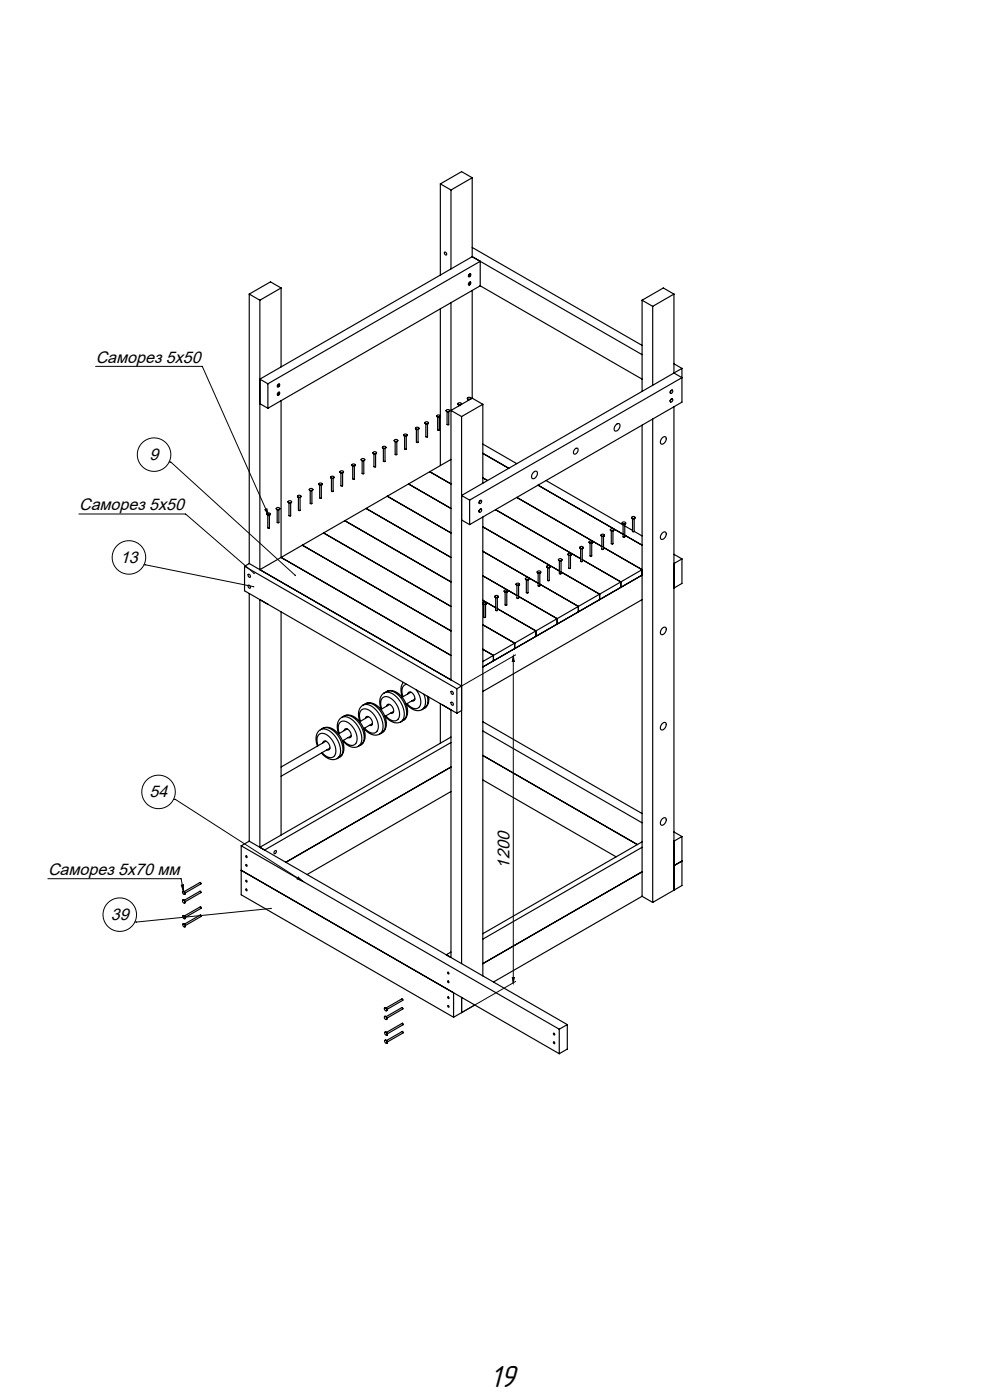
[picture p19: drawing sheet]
<svg xmlns="http://www.w3.org/2000/svg" width="297mm" height="420mm" viewBox="0 0 297 420" stroke-linecap="round" stroke-linejoin="round" font-family="sans-serif">
<defs><g id="words">
<text font-size="9.5" x="146.8" y="416.1">19</text>
<text font-size="5.1" x="152.7" y="260.6" transform="rotate(-90 152.7 260.6)">1200</text>
<g font-size="5">
<text x="28.7" y="108.8">Саморез 5х50</text>
<text x="44.8" y="137.9">9</text>
<text x="23.7" y="153.1">Саморез 5х50</text>
<text x="36" y="168.8">13</text>
<text x="44.8" y="239.1">54</text>
<text x="14.4" y="262.5">Саморез 5х70 мм</text>
<text x="33.2" y="275.9">39</text>
</g>
</g></defs>
<g fill="none" stroke="#000" stroke-width=".35">
<path d="M132 55.2v27.3M132 55.2l3.2 1.8M135.2 57v23.7M141.5 53.3l-3.2-1.8-6.3 3.7M141.5 53.3l-6.3 3.7M141.5 53.3v23.7M133.2 75.7l.3-.1 .3 .4a.35 .35 0 0 1-.2 .6 .35 .35 0 0 1-.4-.5zM141.5 77l-63.6 36.7 2.4 1.4M141.5 77l50.9 29.4M141.5 74.2l50.9 29.4M74.7 88.2l3.2 1.9M74.7 88.2v80.9"/>
<path d="M77.9 90.1v80.8l6.3-3.7M84.2 86.4l-3.1-1.8-6.4 3.6M84.2 86.4l-6.3 3.7M84.2 86.4v23.7M132 92.6v47.1M135.2 90.8v113.2M140.7 84.7a.32 .32 0 0 1 .4 0 .32 .32 0 0 1-.1 .5 .38 .38 0 0 1-.6 .2 .38 .38 0 0 1 .2-.6zM140.7 82.2a.32 .32 0 0 1 .4 .1 .32 .32 0 0 1-.1 .5 .38 .38 0 0 1-.6 .2 .38 .38 0 0 1 .2-.7zM141.5 87.1v32.4M143.9 85.7v-7.3l-63.6 36.7M143.9 85.7l-63.6 36.8M143.9 85.7l48.5 28"/>
<path d="M192.4 90.1v27.3M192.4 90.1l3.2 1.8M195.6 91.9v23.7M202 88.2l-3.2-1.8-6.4 3.7M202 88.2l-6.4 3.7M202 88.2v23.7M80.3 115.1v7.4M83.4 115.3a.32 .32 0 0 1 .5 0 .32 .32 0 0 1-.2 .5 .38 .38 0 0 1-.6 .2 .38 .38 0 0 1 .2-.6zM83.4 117.8a.32 .32 0 0 1 .5 0 .32 .32 0 0 1-.2 .5 .38 .38 0 0 1-.6 .2 .38 .38 0 0 1 .2-.7zM140.1 119.5l.1 .3h.6M140.1 119.3l.2-.1a.44 .44 0 0 1 .7 0 .44 .44 0 0 1 0 .6 .44 .44 0 0 1-.7 0zM140.3 119.8v.3"/>
<path d="M141.1 119.5l-.1 .2M141.5 119.5l-6.3 3.6 3.1 1.9M141.5 119.5l3.2 1.8M201.1 117.2a.34 .34 0 0 1 .6 0 .34 .34 0 0 1-.2 .5 .35 .35 0 0 1-.6 .3 .35 .35 0 0 1 .1-.6zM201.2 119.8a.32 .32 0 0 1 .5 0 .32 .32 0 0 1-.2 .5 .38 .38 0 0 1-.6 .2 .38 .38 0 0 1 .2-.6zM201.5 119.7l-.6 .3 .1 .6M201.5 117.1l-.5 .2-.2 .5 .2 .2M202 111.9l-63.7 36.7 2.4 1.4M202 109.1l2.4 1.4M202 111.9l2.4 1.4-63.7 36.7M204.4 110.5v10.1l-63.7 36.8M204.4 110.5l-2.4 1.4"/>
<path d="M77.9 121.1l2.4 1.4M84.2 120.2v47M105.4 139.5l.6 .4 .5-.4M105.5 139.3l.2-.1a.44 .44 0 0 1 .6 0 .44 .44 0 0 1 0 .6 .44 .44 0 0 1-.6 0zM105.7 139.8v3.9l.3 .1 .2-.1v-3.9M108.3 137.9l.5 .3 .5-.3M108.3 137.7l.2-.1a.44 .44 0 0 1 .7-.1 .44 .44 0 0 1 0 .7 .44 .44 0 0 1-.7-.1zM108.5 138.2v3.8l.3 .2 .2-.2v-3.8M111.8 135.8l.5 .4 .5-.4M111.9 135.7l.2-.1a.44 .44 0 0 1 .6-.1 .44 .44 0 0 1 0 .6 .44 .44 0 0 1-.6 0zM112.1 136.2v3.8l.2 .1 .3-.1v-3.8M114.6 134.2l.5 .4 .6-.4"/>
<path d="M114.7 134l.2-.1a.44 .44 0 0 1 .6 0 .44 .44 0 0 1 0 .6 .44 .44 0 0 1-.6-.1zM114.9 134.5v3.8l.2 .2 .3-.2v-3.8M118.2 132.1l.5 .4 .5-.4M118.2 132l.2-.1a.44 .44 0 0 1 .7-.1 .44 .44 0 0 1 0 .7 .44 .44 0 0 1-.7-.1zM118.4 132.5v3.8l.3 .2 .2-.2v-3.8M121 130.5l.5 .4 .5-.4M121.1 130.4l.1-.2a.44 .44 0 0 1 .7 0 .44 .44 0 0 1 0 .6 .44 .44 0 0 1-.7 0zM121.3 130.9v3.8l.2 .1 .3-.1v-3.8M124.5 128.5l.5 .4 .6-.4M124.6 128.3l.2-.1a.44 .44 0 0 1 .6-.1 .44 .44 0 0 1 0 .7 .44 .44 0 0 1-.6-.1zM124.8 128.8v3.8l.2 .2 .3-.2v-3.8M127.3 126.8l.6 .4 .5-.4"/>
<path d="M127.4 126.7l.2-.1a.44 .44 0 0 1 .7-.1 .44 .44 0 0 1 0 .7 .44 .44 0 0 1-.7-.1zM127.6 127.2v3.8l.3 .1 .2-.1v-3.8M130.9 124.8l.4 .4 .6-.3M131 124.6l.1-.1a.44 .44 0 0 1 .7 0 .44 .44 0 0 1 0 .6 .44 .44 0 0 1-.7 0zM131.2 125.1v3.9l.2 .1 .3-.1v-3.9M133.7 123.2l.5 .3 .6-.3M133.8 123l.2-.1a.44 .44 0 0 1 .6-.1 .44 .44 0 0 1 0 .7 .44 .44 0 0 1-.6-.1zM134 123.5v3.8l.2 .2 .3-.2v-3.8M135.2 137.8l-19.1 11.1M137.2 121.1l.3 .4h.6M137.3 121l.2-.1a.44 .44 0 0 1 .7-.1 .44 .44 0 0 1 0 .6 .44 .44 0 0 1-.7 0zM137.5 121.5v.3"/>
<path d="M138 121.5h.1M138.3 121.1l-.1 .3M138.3 125v164.1M144.7 136l7.8 4.5M144.7 121.3l-6.4 3.7M144.7 121.3v23.7M144.7 133.2l10.2 5.9M172.3 134.7a.56 .56 0 0 1 .8-.2 .56 .56 0 0 1 .1 .9l-.3 .5a.59 .59 0 0 1-.9 .2 .59 .59 0 0 1 0-.9zM184.6 127.4a.68 .68 0 0 1 1-.2 .68 .68 0 0 1 .1 1l-.3 .6a.75 .75 0 0 1-1.1 .5 .75 .75 0 0 1-.1-1.2zM192.4 127.5v141.4M195.6 125.7v145M198.5 131.3a.68 .68 0 0 1 1.1-.2 .68 .68 0 0 1 0 1.1l-.3 .5a.75 .75 0 0 1-1.2 .5 .75 .75 0 0 1 0-1.2z"/>
<path d="M202 122v145.1M80 154.2l.5 .4 .5-.4M80 154l.2-.1a.44 .44 0 0 1 .7 0 .44 .44 0 0 1 0 .6 .44 .44 0 0 1-.7-.1zM80.2 154.5v3.8l.3 .2 .2-.2v-3.8M82.8 152.6l.5 .3 .6-.3M82.9 152.4l.2-.1a.44 .44 0 0 1 .6-.1 .44 .44 0 0 1 0 .7 .44 .44 0 0 1-.6-.1zM83.1 152.9v3.8l.2 .2 .3-.2v-3.8M86.3 150.5l.6 .4 .5-.4M86.4 150.4l.2-.2a.44 .44 0 0 1 .6 0 .44 .44 0 0 1 0 .6 .44 .44 0 0 1-.6 0zM86.6 150.9v3.8l.3 .1 .2-.1v-3.8M89.2 148.9l.5 .4 .5-.4M89.2 148.7l.2-.1a.44 .44 0 0 1 .7 0 .44 .44 0 0 1 0 .6 .44 .44 0 0 1-.7-.1z"/>
<path d="M89.4 149.2v3.8l.3 .2 .2-.2v-3.8M92.7 146.8l.5 .4 .5-.4M92.8 146.7l.2-.1a.44 .44 0 0 1 .6-.1 .44 .44 0 0 1 0 .7 .44 .44 0 0 1-.6-.1zM93 147.2v3.8l.2 .1 .3-.1v-3.8M95.5 145.2l.6 .4 .5-.4M95.6 145.1l.2-.2a.44 .44 0 0 1 .6 0 .44 .44 0 0 1 0 .6 .44 .44 0 0 1-.6 0zM95.8 145.6v3.8l.3 .1 .2-.1v-3.8M97 159.9l38.2 22M99.1 143.2l.5 .3 .5-.3M99.1 143l.2-.1a.44 .44 0 0 1 .7-.1 .44 .44 0 0 1 0 .7 .44 .44 0 0 1-.7-.1zM99.3 143.5v3.8l.3 .2 .2-.2v-3.8M101.9 141.5l.5 .4 .5-.4"/>
<path d="M102 141.4l.2-.1a.44 .44 0 0 1 .6-.1 .44 .44 0 0 1 0 .7 .44 .44 0 0 1-.6-.1zM102.2 141.9v3.8l.2 .1 .3-.1v-3.8M103.3 156.2l31.9 18.4M109.7 152.5l25.5 14.7M116.1 148.9l-31.9 18.3M116.1 148.9l19.1 11M122.4 145.2l12.8 7.3M128.8 141.5l6.4 3.7M138.3 156l2.4 1.4M140.7 150v7.4M143.9 150.3a.32 .32 0 0 1 .5 0 .32 .32 0 0 1-.1 .4 .38 .38 0 0 1-.4 .4 .38 .38 0 0 1-.4-.3 .38 .38 0 0 1 .3-.4zM143.9 152.9a.32 .32 0 0 1 .5 0 .32 .32 0 0 1-.1 .5 .38 .38 0 0 1-.7 .2 .38 .38 0 0 1 .2-.6z"/>
<path d="M144.3 150.2l-.3-.1-.3 .3v.7M144.3 152.8l-.6 .2v.7M144.7 158l22.9 13.3M144.7 143.4l1.4 .8M144.7 155.1v137.7M148.5 152.9l25.5 14.7M154.9 149.2l25.5 14.7M159.9 141.7a.68 .68 0 0 1 1-.2 .68 .68 0 0 1 .1 1l-.3 .5a.75 .75 0 0 1-1.1 .6 .75 .75 0 0 1-.2-1.2zM161.2 145.6l25.5 14.7M163.6 144.2l23.1 13.3M182.9 158.9l.6 .4 .5-.4M183 158.8l.2-.1a.44 .44 0 0 1 .6-.1 .44 .44 0 0 1 0 .6 .44 .44 0 0 1-.6 0z"/>
<path d="M183.2 159.3v3.8l.3 .1 .2-.1v-3.8M186.5 156.9l.5 .4 .5-.4M186.5 156.7l.2-.1a.44 .44 0 0 1 .7 0 .44 .44 0 0 1 0 .6 .44 .44 0 0 1-.7-.1zM186.7 157.2v3.8l.3 .2 .2-.2v-3.8M187.2 157.8l2.4 1.3M189.3 155.2l.5 .4 .5-.4M189.4 155.1l.2-.1a.44 .44 0 0 1 .6-.1 .44 .44 0 0 1 0 .7 .44 .44 0 0 1-.6-.1zM189.6 155.6v3.8h.5M190.1 159.4l2.3 1.4M190.1 155.6v3.8M198.5 159.9a.68 .68 0 0 1 1.1-.2 .68 .68 0 0 1 0 1l-.3 .6a.75 .75 0 0 1-1.2 .5 .75 .75 0 0 1 0-1.3zM73.3 169.9v7.3l63.6 36.8"/>
<path d="M73.3 169.9l63.6 36.7M74.4 175.6l.6 .3a.35 .35 0 0 1-.1 .6 .35 .35 0 0 1-.5-.4zM74.4 172.3l.6 .3a.35 .35 0 0 1-.1 .6 .35 .35 0 0 1-.5-.4zM74.7 169.1l63.6 36.7-1.4 .8M74.7 169.1l-1.4 .8M74.7 178v74.4M84.2 167.2l51 29.4M90.6 163.6l44.6 25.7M144.7 165.4l16.6 9.6M144.7 172.7l10.2 5.9M148.3 178.9l.5 .4 .5-.4M148.3 178.8l.2-.1a.44 .44 0 0 1 .7-.1 .44 .44 0 0 1 0 .6 .44 .44 0 0 1-.7 0z"/>
<path d="M148.6 179.3v3.8l.2 .1 .3-.1v-3.8M151.1 177.3l.5 .4 .6-.4M151.2 177.1l.2-.1a.44 .44 0 0 1 .6 0 .44 .44 0 0 1 0 .6 .44 .44 0 0 1-.6 0zM151.4 177.6v3.9l.2 .1 .3-.1v-3.9M154.6 175.2l.6 .4 .5-.4M154.7 175.1l.2-.1a.44 .44 0 0 1 .6-.1 .44 .44 0 0 1 0 .7 .44 .44 0 0 1-.6-.1zM154.9 175.6v3.8l.3 .2 .2-.2v-3.8M155.4 178.9l11.6 6.7v1.6M157.5 173.6l.5 .4 .5-.4M157.5 173.5l.2-.1a.44 .44 0 0 1 .7-.1 .44 .44 0 0 1 0 .6 .44 .44 0 0 1-.7 0zM157.7 174v3.8l.3 .1 .2-.1v-3.8M161 171.6l.5 .4 .6-.4"/>
<path d="M161.1 171.4l.2-.1a.44 .44 0 0 1 .6-.1 .44 .44 0 0 1 0 .7 .44 .44 0 0 1-.6-.1zM161.3 171.9v3.8l.2 .2 .3-.2v-3.8M161.8 175.3l11.5 6.6v1.7M163.8 169.9l.6 .4 .5-.4M163.9 169.8l.2-.1a.44 .44 0 0 1 .6-.1 .44 .44 0 0 1 0 .7 .44 .44 0 0 1-.6-.1zM164.1 170.3v3.8l.3 .1 .2-.1v-3.8M167.4 167.9l.5 .4 .5-.4M167.4 167.7l.2-.1a.44 .44 0 0 1 .7 0 .44 .44 0 0 1 0 .6 .44 .44 0 0 1-.7 0zM167.6 168.2v3.9l.3 .1 .2-.1v-3.9M168.1 171.6l11.6 6.7v1.6M170.2 166.3l.5 .4 .5-.4M170.3 166.1l.2-.1a.44 .44 0 0 1 .6-.1 .44 .44 0 0 1 0 .7 .44 .44 0 0 1-.6-.1z"/>
<path d="M170.5 166.6v3.8l.2 .2 .3-.2v-3.8M173.7 164.2l.6 .4 .5-.4M173.8 164.1l.2-.1a.44 .44 0 0 1 .6-.1 .44 .44 0 0 1 0 .7 .44 .44 0 0 1-.6-.1zM174 164.6v3.8l.3 .1 .2-.1v-3.8M174.5 167.9l11.6 6.7v1.6l6.3-3.7-47.7 27.6 9.5-5.5v-1.7M176.6 162.6l.5 .4 .5-.4M176.6 162.4l.2-.1a.44 .44 0 0 1 .7 0 .44 .44 0 0 1 0 .6 .44 .44 0 0 1-.7 0zM176.8 162.9v3.9l.3 .1 .2-.1v-3.9M180.1 160.6l.5 .3 .5-.3M180.2 160.4l.2-.1a.44 .44 0 0 1 .6-.1 .44 .44 0 0 1 0 .7 .44 .44 0 0 1-.6-.1zM180.4 160.9v3.8l.2 .2 .3-.2v-3.8M180.9 164.2l11.5 6.7-38.2 22"/>
<path d="M187.2 160.6l5.2 3M192.4 179.9l-47.7 27.5M202 166.3l2.4 1.4M204.4 167.7v7.3l-2.4 1.4M204.4 167.7l-2.4 1.4M80.3 181.3l-2.4-1.4v74.3l57.3-33.1M80.3 181.3h.1M84.2 183.6v66.9M144.7 194.8l3.2 1.8v1.7M144.7 180.1l3.9 2.2M144.7 187.4l9.5 5.5M144.7 181l.6 .3 .5-.3"/>
<path d="M144.8 180.8l.2-.1a.44 .44 0 0 1 .6-.1 .44 .44 0 0 1 0 .7 .44 .44 0 0 1-.6-.1zM145 181.3v3.8l.3 .2 .2-.2v-3.8M149.1 182.6l11.5 6.7v1.6M154.2 192.9l-9.5 5.6M198.5 188.4a.68 .68 0 0 1 1.1-.1 .68 .68 0 0 1 0 1l-.3 .6a.75 .75 0 0 1-1.2 .4 .75 .75 0 0 1 0-1.2zM96 218.9a3.7 3.7 0 0 1 4.3 1.8 5.7 5.7 0 0 1 1.1 6.6l-.4 .3M96 218.9a3.9 3.9 0 0 0-.8 4.9M96.7 218.5a3.7 3.7 0 0 1 4.3 1.8 5.7 5.7 0 0 1 1.1 6.6l-.4 .3M96.7 218.5l-.7 .4M96.7 218.5a4 4 0 0 1 5 2.1 4.9 4.9 0 0 1 .4 6.3l-.4 .3M102.4 215.2a3.7 3.7 0 0 1 4.2 1.8 5.7 5.7 0 0 1 1.2 6.6l-.4 .3M102.4 215.2a3.9 3.9 0 0 0-.9 4.9"/>
<path d="M103.1 214.8a3.7 3.7 0 0 1 4.2 1.8 5.7 5.7 0 0 1 1.2 6.6l-.4 .3M103.1 214.8l-.7 .4M103.1 214.8a4 4 0 0 1 5 2.1 4.9 4.9 0 0 1 .4 6.3l-.4 .3M103.1 219.2a.77 .77 0 0 1 .8-.6 .77 .77 0 0 1 .7 .5l.6 1a.75 .75 0 0 1 0 .9 .75 .75 0 0 1-.9 .3M104 218.7l-2.6 1.5M108 216.4a2.49 2.49 0 0 1 1.1-3.7 5.2 5.2 0 0 1 3.9 6.7 2.11 2.11 0 0 1-3.2-.4l-.6-.6M108.8 211.6a3.7 3.7 0 0 1 4.2 1.7 5.7 5.7 0 0 1 1.2 6.6l-.4 .3M108.8 211.6a3.9 3.9 0 0 0-.9 4.9M109.1 218.5a3.9 3.9 0 0 0 4.7 1.7M109.5 211.2a3.7 3.7 0 0 1 4.2 1.7 5.7 5.7 0 0 1 1.2 6.6l-.4 .3M109.5 211.2l-.7 .4M109.5 211.2a4 4 0 0 1 5 2.1 4.9 4.9 0 0 1 .3 6.3l-.3 .2"/>
<path d="M109.5 215.5a.77 .77 0 0 1 .7-.6 .77 .77 0 0 1 .8 .5l.5 1a.75 .75 0 0 1 .1 .9 .75 .75 0 0 1-.9 .3M110.4 215l-2.6 1.5M111.6 217.1l-2.6 1.5M114.4 212.7a2.49 2.49 0 0 1 1.1-3.7 5.2 5.2 0 0 1 3.9 6.7 2.11 2.11 0 0 1-3.2-.4l-.6-.5M114.5 219.8l-.7 .4M115.1 207.9a3.7 3.7 0 0 1 4.3 1.8 5.7 5.7 0 0 1 1.1 6.5l-.4 .3M115.1 207.9a3.9 3.9 0 0 0-.9 4.9M115.4 214.9a3.9 3.9 0 0 0 4.7 1.6M115.8 207.5a3.7 3.7 0 0 1 4.3 1.7 5.7 5.7 0 0 1 1.1 6.6l-.4 .3M115.8 207.5l-.7 .4M115.8 207.5a4 4 0 0 1 5 2.1 4.9 4.9 0 0 1 .4 6.3l-.4 .2M115.9 211.8a.77 .77 0 0 1 .7-.6 .77 .77 0 0 1 .8 .6l.5 .9a.75 .75 0 0 1 0 .9 .75 .75 0 0 1-.8 .3"/>
<path d="M116.8 211.3l-2.6 1.5M118 213.4l-2.6 1.5M120.8 216.1l-.7 .4M120.9 204.7l-.5 .9-.2 .9 .4 2.6M121.8 211.2a3.9 3.9 0 0 0 4.7 1.7M121.9 205.3a2.09 2.09 0 0 0-1.3 2.9l.2 .8M122.2 208.2a.77 .77 0 0 1 .7-.6 .77 .77 0 0 1 .8 .5l.6 1a.75 .75 0 0 1 0 .9 .75 .75 0 0 1-.9 .3M123.1 207.7l-2.6 1.5M124.3 209.7l-2.6 1.5M124.7 206.9a4.7 4.7 0 0 1 .9 5.3 2.62 2.62 0 0 1-3.6-1.1M127.1 208.3a3.8 3.8 0 0 1-.6 4.6M127.2 212.5l-.7 .4"/>
<path d="M128.1 208.9l.1 1.1a2.61 2.61 0 0 1-1 2.5M128.5 209.1l-.2 2-.4 .7-.7 .7M132 211.1v11.9M132.8 211.6h.1M135.2 213v74.3M135.2 207.4l.6 .3a.35 .35 0 0 1-.1 .6 .35 .35 0 0 1-.5-.4zM135.2 210.7l.6 .3a.35 .35 0 0 1-.1 .6 .35 .35 0 0 1-.5-.4zM136.9 206.6v7.4M138.3 213.2l-1.4 .8M144.7 219.3l47.7 27.5M144.7 216.5l47.7 27.6M198.5 217a.68 .68 0 0 1 1.1-.1 .68 .68 0 0 1 0 1l-.3 .6a.75 .75 0 0 1-1.2 .4 .75 .75 0 0 1 0-1.2z"/>
<path d="M95.3 223.7a2.49 2.49 0 0 1 1.1-3.7 5.2 5.2 0 0 1 3.9 6.7 2.11 2.11 0 0 1-3.2-.3l-.6-.6M96.4 225.9a3.9 3.9 0 0 0 4.6 1.7M96.8 222.9a.77 .77 0 0 1 .7-.6 .77 .77 0 0 1 .8 .5l.5 1a.75 .75 0 0 1 .1 .9 .75 .75 0 0 1-.9 .2M97.7 222.4l-13.5 7.7M98.9 224.4l-14.7 8.5M101.7 220a2.49 2.49 0 0 1 1.1-3.7 5.2 5.2 0 0 1 3.8 6.7 2.11 2.11 0 0 1-3.2-.3l-.5-.6M101.7 227.2l-.7 .4M102.7 222.2a3.9 3.9 0 0 0 4.7 1.7M105.2 220.8l-2.6 1.5M108.1 223.5l-.7 .4M135.2 222.8l-55.9 32.2M135.2 230.1l-49.5 28.6"/>
<path d="M135.2 237.5l-43.2 24.9M144.7 234l40 23.1M144.7 226.6l46.3 26.8M72.3 253.7v14.7l63.6 36.8M72.3 253.7l95.3 55.1M74.7 252.4l-2.4 1.3M74.7 252.4l95.3 55M82.3 255.3a.34 .34 0 0 1 .6 0 .34 .34 0 0 1-.2 .5 .35 .35 0 0 1-.5 .2 .35 .35 0 0 1 0-.6zM192.4 254.2l-47.7 27.5M192.4 252.6l-47.7 27.5M198.5 245.6a.68 .68 0 0 1 1.1-.1 .68 .68 0 0 1 0 1l-.3 .5a.75 .75 0 0 1-1.2 .5 .75 .75 0 0 1 0-1.2zM202 249.6l2.4 1.4"/>
<path d="M204.4 251v14.7l-2.4 1.4M204.4 258.3l-2.4 1.4M204.4 251l-2.4 1.4M54.7 267.5h.5a.44 .44 0 0 1 .3 .5 .44 .44 0 0 1-.5 .3 .44 .44 0 0 1-.3-.5zM54.7 270.1h.5a.44 .44 0 0 1 .3 .5 .44 .44 0 0 1-.5 .4 .44 .44 0 0 1-.3-.6zM54.8 267.4l.6 .3-.1 .6M54.8 270l.6 .3-.1 .6M54.8 274.8a.45 .45 0 0 1 .6 .2 .45 .45 0 0 1-.3 .6l-.3-.4zM54.8 277.2a.45 .45 0 0 1 .6 .3 .45 .45 0 0 1-.3 .5l-.3-.3zM54.9 274.7l.6 .3-.1 .6M54.9 277.2l.6 .2-.1 .7M55.2 267.5l4.8-2.8 .2 .2v.3l-4.7 2.7"/>
<path d="M55.2 270.1l4.8-2.7 .2 .1v.3l-4.7 2.7M55.3 274.8l4.7-2.8 .3 .2v.3l-4.7 2.7M55.3 277.2l4.7-2.7 .3 .2v.2l-4.7 2.8M72.3 261.1l95.3 55M192.4 268.9l3.2 1.8M192.4 261.5l-47.7 27.6M192.4 268.9l-44.5 25.7M202 267.1l-6.4 3.6M135.2 285.6l-1.5 .8M135.9 297.8v7.4M138.3 299.2v4.6M115.2 305h.4a.44 .44 0 0 1 .4 .6 .44 .44 0 0 1-.5 .3 .44 .44 0 0 1-.3-.6z"/>
<path d="M115.2 302.4h.4a.44 .44 0 0 1 .4 .5 .44 .44 0 0 1-.5 .4 .44 .44 0 0 1-.3-.6zM115.3 304.9l.6 .3-.1 .6M115.3 302.3l.6 .3-.1 .6M115.3 309.7a.45 .45 0 0 1 .6 .2 .45 .45 0 0 1-.2 .6l-.4-.4zM115.3 312.2a.45 .45 0 0 1 .6 .2 .45 .45 0 0 1-.2 .6l-.4-.4zM115.4 309.7l.6 .2-.1 .7M115.4 312.1l.6 .3-.1 .6M115.7 305l4.7-2.7 .3 .1v.3l-4.7 2.7M115.7 302.4l4.7-2.7 .3 .1v.3l-4.7 2.7M115.8 309.7l4.8-2.7 .2 .2v.2l-4.7 2.7M115.8 312.2l4.8-2.8 .2 .2v.3l-4.7 2.7M142.3 301.5l-6.4 3.7"/>
<path d="M167.6 308.8v7.3M170 307.4l-2.4 1.4M170 307.4v7.3l-2.4 1.4"/>
<circle cx="140.7" cy="85.2" r=".25"/>
<circle cx="140.7" cy="82.6" r=".25"/>
<circle cx="83.4" cy="115.7" r=".25"/>
<circle cx="83.4" cy="118.3" r=".25"/>
<circle cx="73.9" cy="259.6" r=".25"/>
<circle cx="73.9" cy="257" r=".25"/>
<circle cx="73.9" cy="264.4" r=".25"/>
<circle cx="73.9" cy="267" r=".25"/>
<circle cx="134.4" cy="291.9" r=".25"/>
<circle cx="134.4" cy="294.5" r=".25"/>
<circle cx="134.4" cy="299.3" r=".25"/>
<circle cx="134.4" cy="301.9" r=".25"/>
<circle cx="166.1" cy="312.9" r=".25"/>
<circle cx="166.1" cy="310.2" r=".25"/>
</g>
<g fill="none" stroke="#000" stroke-width=".3">
<path d="M28.6 109.9h32l19.9 44.7M50.7 138.6h.5l37.3 34M23.6 154.2h32l20.6 17.8M79.4 152.8a.32 .32 0 0 0 .4 .2 .32 .32 0 0 0 .1-.4l.6 2zM43.1 169.5l32.9 6.5M153.8 196.9l.3 1.6-.2-.2-.4 .2zM153.8 196.9v97.9M154.5 196.5l-16.2 9.3M52 239.8h.5l38.3 24.6M14.4 263.6h39.9l.7 3.8M54.3 265.4a.32 .32 0 0 0 .4 .3 .32 .32 0 0 0 .2-.4l.1 2.1zM81.2 272.5l-40.8 4.1"/>
<path d="M89.3 263.1l1.5 1.3-1.9-.8a.32 .32 0 0 0 .4-.1 .32 .32 0 0 0 0-.4zM153.5 293.2l.3 .2 .3-.2-.3 1.6zM154.5 294.4l-16.2 9.4"/>
<circle cx="46.2" cy="136.4" r="5"/>
<circle cx="38.6" cy="167.2" r="5"/>
<circle cx="47.5" cy="237.6" r="5"/>
<circle cx="35.9" cy="274.4" r="5"/>
</g>
<g fill="#000">
<path d="M88.3 172.5l.1 .3h.3l-.1-.3zM89.3 263.1l1.5 1.3-1.9-.8a.32 .32 0 0 0 .4-.1 .32 .32 0 0 0 0-.4zM81.1 272.4v.3h.3v-.3zM75.9 175.8l-.1 .3 .3 .1 .1-.3zM54.3 265.4a.32 .32 0 0 0 .4 .3 .32 .32 0 0 0 .2-.4l.1 2.1zM76 171.9v.3l.3-.1v-.3zM79.4 152.8a.32 .32 0 0 0 .4 .2 .32 .32 0 0 0 .1-.4l.6 2z"/>
<path d="M153.8 196.9l.3 1.6-.2-.2-.4 .2zM153.5 293.2l.3 .2 .3-.2-.3 1.6z"/>
</g>
<use href="#words"/>
</svg>
